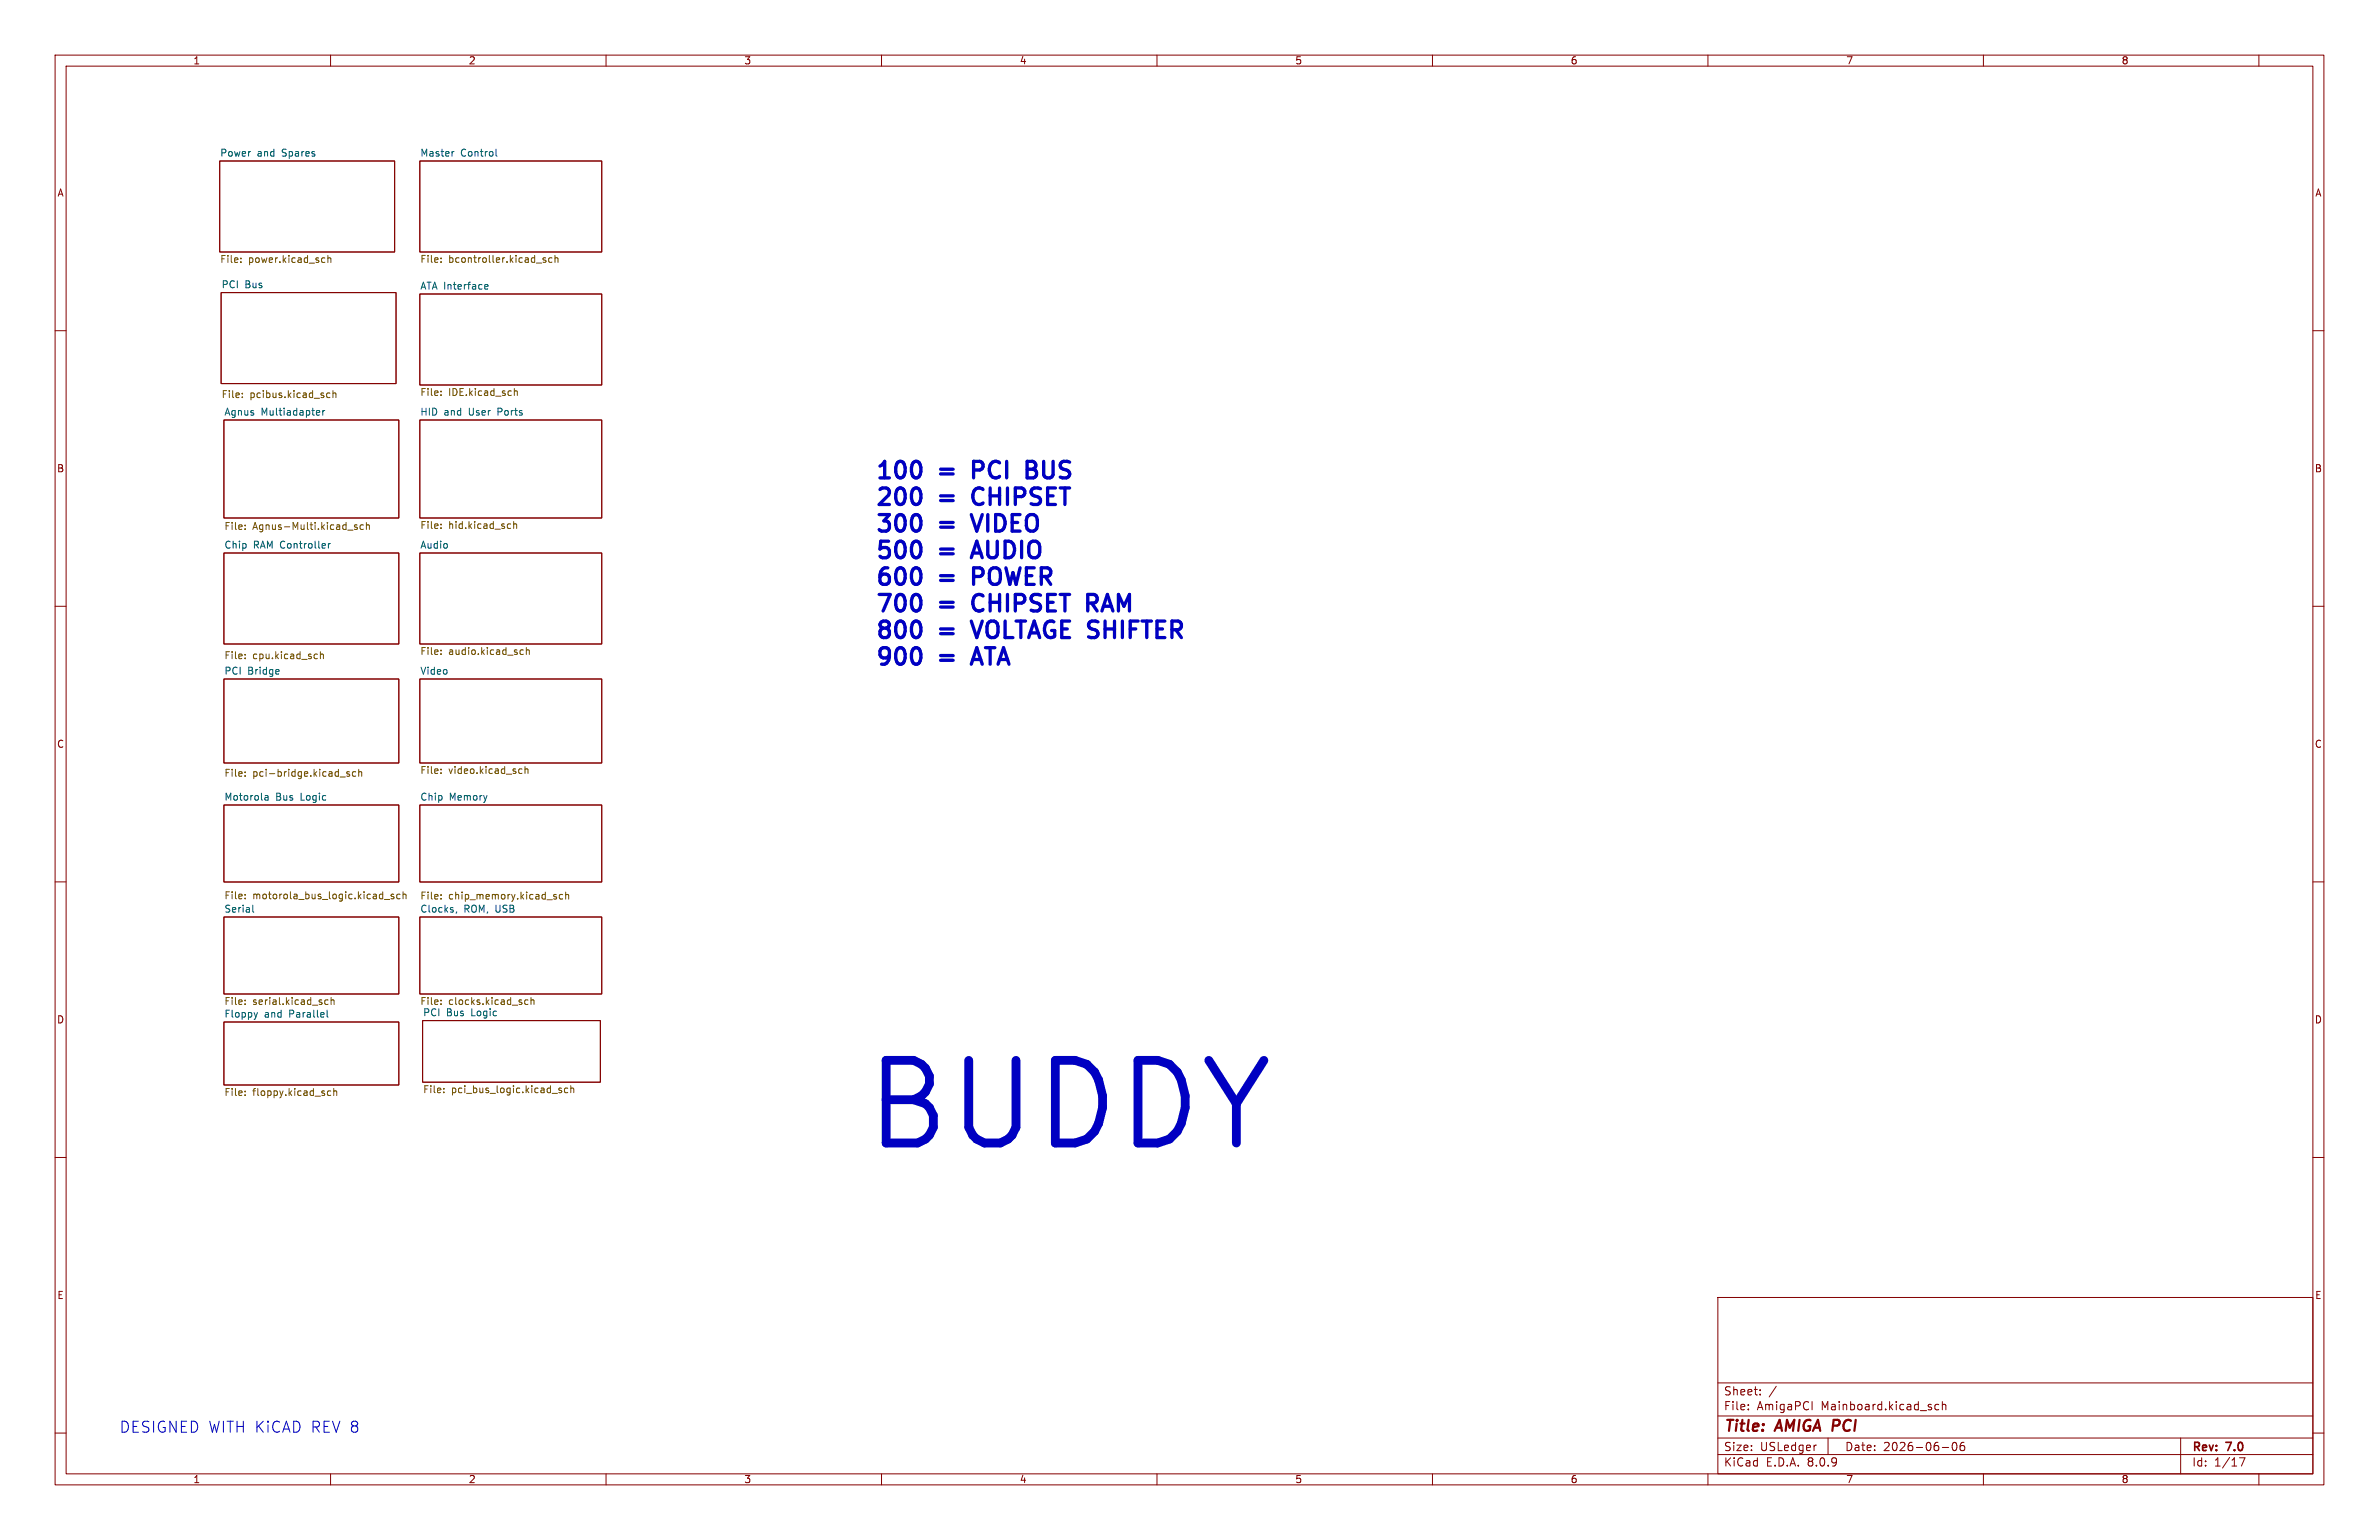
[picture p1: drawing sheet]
<svg xmlns="http://www.w3.org/2000/svg" width="432mm" height="279mm" viewBox="0 0 432 279" stroke-linecap="round" stroke-linejoin="round" font-family="sans-serif">
<defs><g id="words">
<text font-size="20.9" fill="#0000c2" x="156.2" y="209.3">BUDDY</text>
<g font-size="4.2" fill="#0000c2">
<text x="158.7" y="87.1">100</text>
<text x="170.8" y="87.1">=</text>
<text x="178" y="87.1">PCI</text>
<text x="188.9" y="87.1">BUS</text>
<text x="158.7" y="91.9">200</text>
<text x="170.8" y="91.9">=</text>
<text x="178" y="91.9">CHIPSET</text>
<text x="158.7" y="96.8">300</text>
<text x="158.7" y="101.6">500</text>
<text x="170.8" y="96.8">=</text>
<text x="170.8" y="101.6">=</text>
<text x="178" y="96.8">VIDEO</text>
<text x="178" y="101.6">AUDIO</text>
<text x="158.7" y="106.4">600</text>
<text x="170.8" y="106.4">=</text>
<text x="178" y="106.4">POWER</text>
<text x="158.7" y="111.2">700</text>
<text x="170.8" y="111.2">=</text>
<text x="178" y="111.2">CHIPSET</text>
<text x="199.9" y="111.2">RAM</text>
<text x="158.7" y="116.1">800</text>
<text x="170.8" y="116.1">=</text>
<text x="178" y="116.1">VOLTAGE SHIFTER</text>
<text x="158.7" y="120.9">900</text>
<text x="170.8" y="120.9">=</text>
<text x="178" y="120.9">ATA</text>
</g>
<text font-size="2.8" fill="#0000c2" x="21.6" y="260.1">DESIGNED WITH KiCAD REV 8</text>
<g font-size="2.8" fill="#840000">
<text x="312.8" y="260.3">Title:</text>
<text x="322.5" y="260.3">AMIGA PCI</text>
</g>
<g font-size="2.1" fill="#840000">
<text x="312.8" y="256.1">File:</text>
<text x="312.8" y="253.4">Sheet:</text>
<text x="318.9" y="256.1">AmigaPCI</text>
<text x="330.6" y="256.1">Mainboard.kicad_sch</text>
<text x="312.8" y="263.5">Size:</text>
<text x="319.5" y="263.5">USLedger</text>
<text x="334.8" y="263.5">Date:</text>
<text x="341.8" y="263.5">2026-06-06</text>
<text x="397.8" y="263.7">Rev:</text>
<text x="404.2" y="263.7">7.0</text>
<text x="312.8" y="266.3">KiCad</text>
<text x="320.5" y="266.3">E.D.A.</text>
<text x="328.1" y="266.3">8.0.9</text>
<text x="397.8" y="266.3">Id:</text>
<text x="401.9" y="266.3">1/17</text>
</g>
<g font-size="1.8" fill="#840000">
<text x="35" y="11.9">1</text>
<text x="85" y="11.9">2</text>
<text x="135" y="11.9">3</text>
<text x="185" y="11.9">4</text>
<text x="235" y="11.9">5</text>
<text x="285" y="11.9">6</text>
<text x="335" y="11.9">7</text>
<text x="385" y="11.9">8</text>
<text x="10.3" y="35.9">A</text>
<text x="420.1" y="35.9">A</text>
<text x="10.3" y="85.9">B</text>
<text x="420.1" y="85.9">B</text>
<text x="10.3" y="135.9">C</text>
<text x="420.1" y="135.9">C</text>
<text x="10.3" y="185.9">D</text>
<text x="420.1" y="185.9">D</text>
<text x="10.3" y="235.9">E</text>
<text x="420.1" y="235.9">E</text>
<text x="35" y="269.3">1</text>
<text x="85" y="269.3">2</text>
<text x="135" y="269.3">3</text>
<text x="185" y="269.3">4</text>
<text x="235" y="269.3">5</text>
<text x="285" y="269.3">6</text>
<text x="335" y="269.3">7</text>
<text x="385" y="269.3">8</text>
</g>
<g font-size="1.8" fill="#006464">
<text x="39.9" y="28.5">Power</text>
<text x="46.7" y="28.5">and</text>
<text x="51.3" y="28.5">Spares</text>
<text x="76.2" y="28.5">Master</text>
<text x="83.6" y="28.5">Control</text>
<text x="40.1" y="52.4">PCI</text>
<text x="44.4" y="52.4">Bus</text>
<text x="76.2" y="52.6">ATA Interface</text>
<text x="40.6" y="75.5">Agnus</text>
<text x="47.4" y="75.5">Multiadapter</text>
<text x="76.2" y="75.5">HID</text>
<text x="80.6" y="75.5">and</text>
<text x="85.2" y="75.5">User</text>
<text x="90.6" y="75.5">Ports</text>
<text x="40.6" y="99.6">Chip</text>
<text x="46" y="99.6">RAM Controller</text>
<text x="76.2" y="99.6">Audio</text>
<text x="40.6" y="122.5">PCI</text>
<text x="45" y="122.5">Bridge</text>
<text x="76.2" y="122.5">Video</text>
<text x="40.6" y="145.3">Motorola</text>
<text x="50" y="145.3">Bus</text>
<text x="54.7" y="145.3">Logic</text>
<text x="76.2" y="145.3">Chip</text>
<text x="81.5" y="145.3">Memory</text>
<text x="40.6" y="165.7">Serial</text>
<text x="76.2" y="165.7">Clocks,</text>
<text x="84.2" y="165.7">ROM, USB</text>
<text x="40.6" y="182.7">File:</text>
<text x="40.6" y="184.7">Floppy</text>
<text x="48" y="184.7">and</text>
<text x="52.6" y="184.7">Parallel</text>
<text x="76.7" y="184.5">PCI</text>
<text x="81" y="184.5">Bus</text>
<text x="85.6" y="184.5">Logic</text>
</g>
<g font-size="1.8" fill="#725600">
<text x="39.9" y="48">File:</text>
<text x="45.1" y="48">power.kicad_sch</text>
<text x="76.2" y="48">File:</text>
<text x="81.4" y="48">bcontroller.kicad_sch</text>
<text x="40.1" y="72.5">File:</text>
<text x="45.4" y="72.5">pcibus.kicad_sch</text>
<text x="76.2" y="72.2">File:</text>
<text x="81.4" y="72.2">IDE.kicad_sch</text>
<text x="40.6" y="96.5">File:</text>
<text x="45.9" y="96.5">Agnus-Multi.kicad_sch</text>
<text x="76.2" y="96.3">File:</text>
<text x="81.4" y="96.3">hid.kicad_sch</text>
<text x="40.6" y="119.9">File:</text>
<text x="45.9" y="119.9">cpu.kicad_sch</text>
<text x="76.2" y="119.2">File:</text>
<text x="81.4" y="119.2">audio.kicad_sch</text>
<text x="40.6" y="141.2">File:</text>
<text x="45.9" y="141.2">pci-bridge.kicad_sch</text>
<text x="76.2" y="140.7">File:</text>
<text x="81.4" y="140.7">video.kicad_sch</text>
<text x="40.6" y="163.5">File:</text>
<text x="45.9" y="163.5">motorola_bus_logic.kicad_sch</text>
<text x="76.2" y="163.5">File:</text>
<text x="81.4" y="163.5">chip_memory.kicad_sch</text>
<text x="45.9" y="182.7">serial.kicad_sch</text>
<text x="76.2" y="182.7">File:</text>
<text x="81.4" y="182.7">clocks.kicad_sch</text>
<text x="40.6" y="199.2">File:</text>
<text x="45.9" y="199.2">floppy.kicad_sch</text>
<text x="76.7" y="198.7">File:</text>
<text x="81.9" y="198.7">pci_bus_logic.kicad_sch</text>
</g>
</g></defs>
<g fill="none" stroke="#840000" stroke-width=".18">
<path d="M10 10h411.8v259.4h-411.8zM12 12h407.8v255.4h-407.8zM60 10v2M110 10v2M160 10v2M210 10v2M260 10v2M310 10v2M360 10v2M410 10v2M39.9 29.2h31.7v16.5h-31.7zM76.2 29.2h33v16.5h-33z"/>
<path d="M40.1 53.1h31.8v16.5h-31.8zM76.2 53.3h33v16.6h-33zM10 60h2M40.6 76.2h31.8v17.8h-31.8zM76.2 76.2h33v17.8h-33zM419.8 60h2M10 110h2M40.6 100.3h31.8v16.5h-31.8zM76.2 100.3h33v16.5h-33zM419.8 110h2M40.6 123.2h31.8v15.2h-31.8zM76.2 123.2h33v15.2h-33z"/>
<path d="M10 160h2M40.6 146.1h31.8v13.9h-31.8zM76.2 146.1h33v13.9h-33zM419.8 160h2M40.6 166.4h31.8v13.9h-31.8zM76.2 166.4h33v13.9h-33zM40.6 185.4h31.8v11.5h-31.8zM76.7 185.2h32.3v11.1h-32.3zM10 210h2M419.8 210h2M311.8 235.4h108v32h-108zM10 260h2"/>
<path d="M311.8 256.9h108M311.8 250.9h108M317.3 255.6v.2M317.3 254.9v.1M319.5 252.9v.2M319.5 252.2v.1M322.4 251.5l-1.3 1.9M328.9 254.3v1.5M351.9 254.9l-.4-.1-.3 .3v.4l.1 .2h.6M352.5 254.9l.3-.1 .3 .1 .1 .9M352.5 254.3v1.5M419.8 260h2"/>
<path d="M60 267.4v2M110 267.4v2M160 267.4v2M210 267.4v2M260 267.4v2M310 267.4v2M311.8 263.9h108M311.8 260.9h108M329.5 262.2h.2M331.8 260.9v3M352.5 262.6h1.2M354.5 261.8l.2-.1a.8 .8 0 0 1 .5 .7 .8 .8 0 0 1-.5 .8l-.2-.2-.2-.4z"/>
<path d="M356.5 261.7a.59 .59 0 0 0-.7 .6v.6l.1 .2 .4 .1 .2-.2 .1-.5-.1-.2h-.5l-.2 .2M360 267.4v2M395.8 260.9v6.5M406.5 264.5h1l-.7 1.5M410 267.4v2"/>
</g>
<g fill="none" stroke="#006464" stroke-width=".18">
<path d="M82.4 27.5h-.2M90 27.1v1.1l.2 .1M88 52l.6-.1-.1-.2-.3-.1-.2 .2v.6h.5M57.6 74.5h.4v.3l-.6 .1M58 75.3h-.4M58.6 74.5v.8M58.9 74.5l-.3 .2M59.6 98.6v.9M60 98.6l-.4 .3M50.6 121.5l.1 .3-.6 .1M48.1 145l.1 .2 .5-.1M48.1 144.4h.5l.1 .8"/>
<path d="M48.7 144.6l-.5 .1-.1 .2M45.9 164.2v1.1l.2 .2M82.9 165.4l-.1 .3M46.7 183.7l-.3 .8M59.4 183.3v1.1l.1 .1"/>
</g>
<g fill="none" stroke="#725600" stroke-width=".18">
<path d="M43.7 47.5v.1M43.7 46.8v.2M58.6 46.8h.4M59 47.6h-.4M59.5 46.9l.2-.1h.3l.1 .8M59.5 46.4v1.2M80 46.8v.1M80 47.5v.1M99 46.8h-.3l-.1 .1v.2l.4 .1v.3h-.4M100.2 46.8h-.4l-.2 .2 .1 .5h.5M100.7 46.9l.2-.1h.3l.1 .8M100.7 46.3v1.3"/>
<path d="M44 72v.1M44 71.4v.1M59.3 71.9l.2 .2h.4M59.9 71.4l-.4-.1-.2 .2M60.4 71.4l.2-.1 .3 .1 .1 .7M60.4 70.9v1.2M80 71.6v.2M80 71v.1M93.4 70.5v1.3M93.4 71l.1-.1 .3 .1 .1 .8M44.5 95.3v.1M44.5 95.9v.2"/>
<path d="M63.1 96.2h1M64.8 95.3l-.3-.1-.2 .2 .1 .2 .4 .1v.3h-.5M66 95.3l-.4-.1-.2 .3 .1 .5h.5M66.5 95.3l.2-.1 .3 .1v.8M66.5 94.8v1.3M80 95.1v.1M80 95.8v.1M92.6 95l.1 .1M92.7 95.8l-.1 .1M93.2 94.6v1.3M93.2 95.2l.2-.2 .3 .1 .1 .8M44.5 118.7v.1"/>
<path d="M44.5 119.4v.1M57.5 118.7h.1M57.6 119.4l-.1 .1M58.2 118.2v1.3M58.2 118.8l.1-.1h.3l.1 .8M80 118v.1M80 118.6v.1M94.5 118.7h.5M94.5 118h.5M95.5 118l.2-.1 .3 .1 .1 .7M95.5 117.5v1.2M65.1 139.6v1.2"/>
<path d="M80 139.6v.1M94.4 139.5l.3 .1M95.3 139.6l.2-.1 .3 .1v.7M95.3 139.1v1.2M44.5 140.1v.1M44.5 140.7v.1M61.7 141h1M63.4 140.1l-.3-.1-.2 .2 .1 .2 .4 .1v.3h-.5M64.6 140.1l-.4-.1-.2 .2 .1 .6h.5M65.1 140.1l.2-.1 .3 .1 .1 .7M80 140.2v.1M94.7 140.3h-.3"/>
<path d="M44.5 162.9v.2M44.5 162.3v.1M69.8 163.2h.9M71.5 162.3l-.3-.1-.2 .2v.2l.5 .1v.3h-.5M72.6 162.3l-.4-.1-.2 .3 .1 .5h.5M73.2 162.3l.1-.1 .3 .1 .1 .8M73.2 161.8v1.3M80 162.3v.2M80 163v.1M100.9 162.7l.1 .2-.1 .2M100.9 162.3h.1M102.1 162.3h-.3l-.3 .2 .1 .6h.5"/>
<path d="M102.7 162.4l.1-.1h.4v.8M102.7 161.9v1.2M44.5 181.5v.1M44.5 182.1v.1M44.5 198v.1M44.5 198.6v.2M58.9 182l.3 .2h.3M59.4 198.5l.3 .3 .3-.1M59.5 181.5l-.3-.1-.3 .2M60 198l-.3-.1-.3 .3M60.1 181v1.2M60.1 181.5l.2-.1 .3 .1v.7"/>
<path d="M60.6 198l.2-.1 .3 .1v.8M60.6 197.5v1.3M80 181.5v.1M80 182.1v.1M80.6 198.1v.1M80.6 197.5v.1M95.8 181.5l-.3-.1-.3 .2 .2 .6h.4M96.4 181.5l.2-.1 .3 .1v.7M96.4 181v1.2M101.5 197.8l.4 .1 .1 .2-.2 .1h-.4M101.5 197.5h.4M103.1 197.5l-.4-.1-.3 .2 .2 .6h.5"/>
<path d="M103.6 197.5l.2-.1 .3 .1v.7M103.6 197v1.2"/>
</g>
<g fill="none" stroke="#0000c2" stroke-width=".6">
<path d="M167 84.3l.1 .5-.1 1.3M167 89.1l.1 .6-.1 1.3M167 93.9l.1 .6-.1 1.3M167 98.8l.1 .5-.1 1.3M176.3 93.4l1 3M176.7 85.3h1.2M176.9 89a2.08 2.08 0 0 0 0 2.1M177.3 98.2l-1 3M177.9 83.7h-1.2v3M186.4 85.1h1M187.4 85.1l.5 .2M187.9 84l-.5-.3h-1v3h1.2l.3-.1"/>
<path d="M187.9 84.8l-.5 .3M167 103.6l.1 .6-.1 1.2M167 108.4l.1 .6-.1 1.3M167 113.3l.1 .5-.1 1.3M167 118.1l.1 .6-.1 1.2M176.3 112.7l1 3M176.6 100.3h1.4M176.6 119.7h1.4M176.7 103v3M176.7 104.6h1.2M176.9 108.3a2.08 2.08 0 0 0 0 2.1M177.3 117.5l-1 3"/>
<path d="M197.4 107.9h1.2l.3 .1M198.1 109.4l1 1.5M198.9 109.3l-.3 .1h-1.2"/>
</g>
<use href="#words"/>
</svg>
